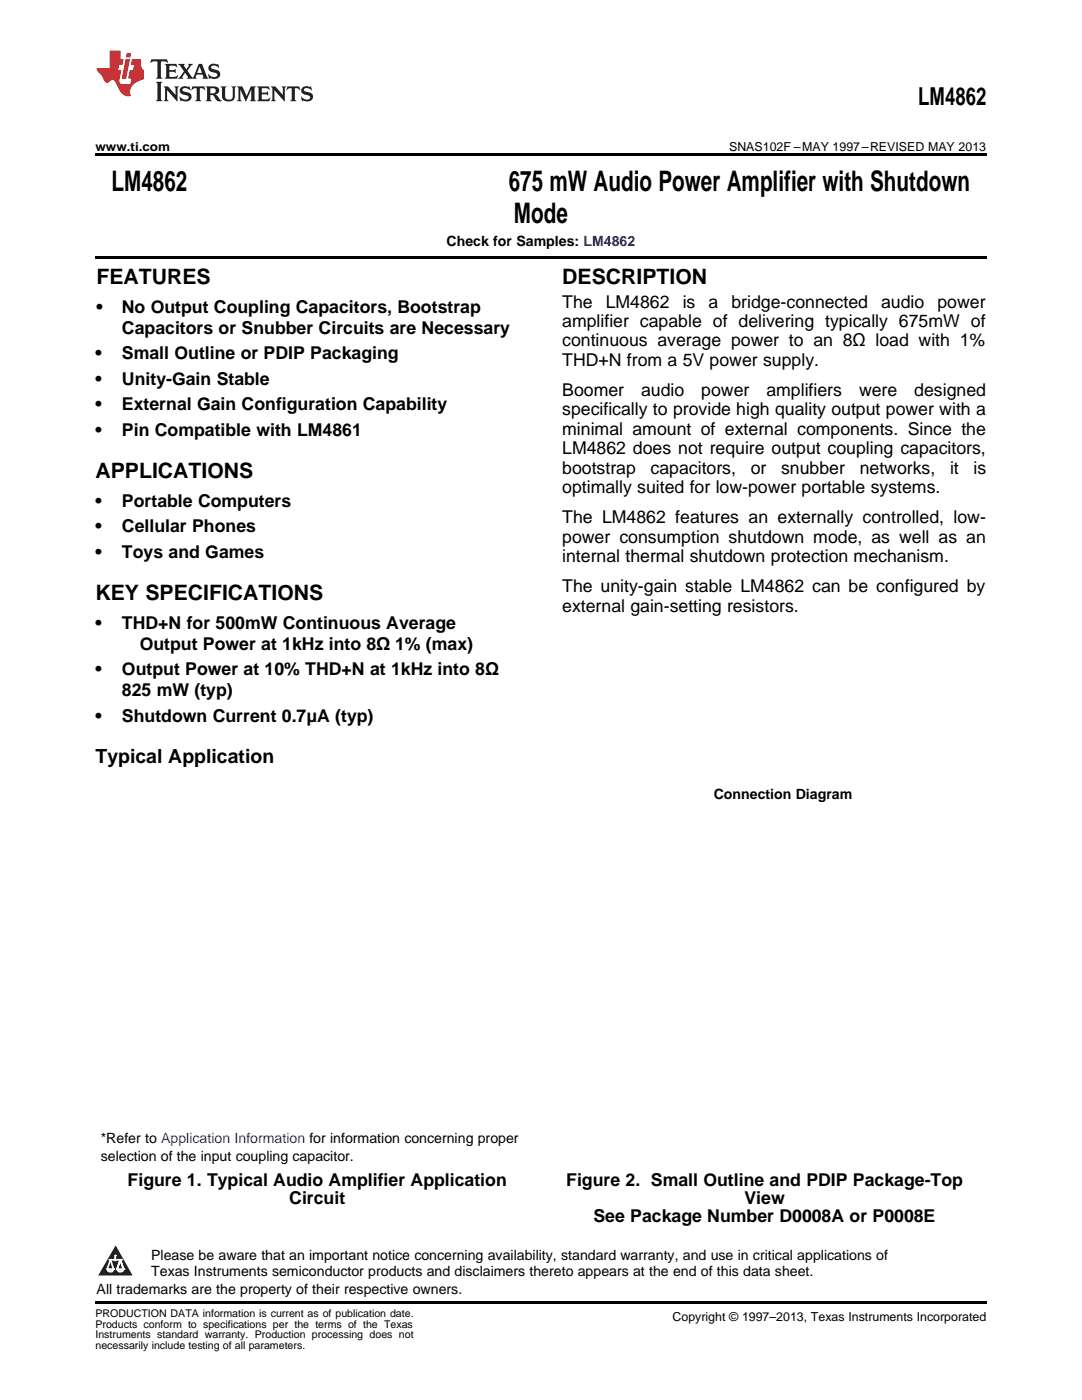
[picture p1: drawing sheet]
<svg xmlns="http://www.w3.org/2000/svg" width="216mm" height="279mm" viewBox="0 0 216 279" stroke-linecap="round" stroke-linejoin="round" font-family="sans-serif">
<defs><g id="words">
<g font-size="5.6">
<text x="22.3" y="38.1">LM4862</text>
<text x="101.5" y="38.1">675 mW Audio Power Amplifier with Shutdown</text>
<text x="102.6" y="44.4">Mode</text>
</g>
<text font-size="4.9" x="183.2" y="21">LM4862</text>
<g font-size="4.2">
<text x="19.2" y="56.7">FEATURES</text>
<text x="112.2" y="56.7">DESCRIPTION</text>
<text x="19" y="95.4">APPLICATIONS</text>
<text x="19" y="119.7">KEY SPECIFICATIONS</text>
</g>
<text font-size="3.9" x="19" y="152.2">Typical Application</text>
<g font-size="3.5">
<text x="19.2" y="62.4">•</text>
<text x="24.3" y="62.4">No Output Coupling Capacitors, Bootstrap</text>
<text x="112.2" y="61.4">The</text>
<text x="112.2" y="65.3">amplifier capable of delivering typically 675mW of</text>
<text x="120.9" y="61.4">LM4862</text>
<text x="136.2" y="61.4">is</text>
<text x="141.4" y="61.4">a</text>
<text x="146" y="61.4">bridge-connected</text>
<text x="175.8" y="61.4">audio</text>
<text x="187.1" y="61.4">power</text>
<text x="19" y="71.7">•</text>
<text x="24.3" y="66.6">Capacitors or Snubber Circuits are Necessary</text>
<text x="24.3" y="71.7">Small Outline or PDIP Packaging</text>
<text x="112.2" y="69.1">continuous average power to an 8Ω load with 1%</text>
<text x="19" y="76.8">•</text>
<text x="24.3" y="76.8">Unity-Gain Stable</text>
<text x="112.2" y="73">THD+N from a 5V power supply.</text>
<text x="19" y="81.8">•</text>
<text x="24.3" y="81.8">External Gain Configuration Capability</text>
<text x="112.2" y="79">Boomer</text>
<text x="112.2" y="82.9">specifically to provide high quality output power with a</text>
<text x="127.9" y="79">audio</text>
<text x="139.9" y="79">power</text>
<text x="152.9" y="79">amplifiers</text>
<text x="171.4" y="79">were</text>
<text x="182.4" y="79">designed</text>
<text x="19" y="86.9">•</text>
<text x="24.3" y="86.9">Pin Compatible with LM4861</text>
<text x="112.2" y="86.8">minimal amount of external components. Since the</text>
<text x="112.2" y="90.7">LM4862 does not require output coupling capacitors,</text>
<text x="112.2" y="94.5">bootstrap</text>
<text x="129.8" y="94.5">capacitors,</text>
<text x="149.8" y="94.5">or</text>
<text x="155.9" y="94.5">snubber</text>
<text x="171.5" y="94.5">networks,</text>
<text x="189.6" y="94.5">it</text>
<text x="194.3" y="94.5">is</text>
<text x="19" y="101.1">•</text>
<text x="24.3" y="101.1">Portable Computers</text>
<text x="112.2" y="98.4">optimally suited for low-power portable systems.</text>
<text x="19" y="106.2">•</text>
<text x="24.3" y="106.2">Cellular Phones</text>
<text x="112.2" y="104.4">The LM4862 features an externally controlled, low-</text>
<text x="19" y="111.3">•</text>
<text x="24.3" y="111.3">Toys and Games</text>
<text x="112.2" y="108.3">power consumption shutdown mode, as well as an</text>
<text x="112.2" y="112.2">internal thermal shutdown protection mechanism.</text>
<text x="112.2" y="118.2">The unity-gain stable LM4862 can be configured by</text>
<text x="19" y="125.4">•</text>
<text x="24.3" y="125.4">THD+N for 500mW Continuous Average</text>
<text x="112.2" y="122.1">external gain-setting resistors.</text>
<text x="27.9" y="129.7">Output Power at 1kHz into 8Ω 1% (max)</text>
<text x="19" y="134.8">•</text>
<text x="24.3" y="134.8">Output Power at 10% THD+N at 1kHz into 8Ω</text>
<text x="24.3" y="139">825 mW (typ)</text>
<text x="19" y="144.1">•</text>
<text x="24.3" y="144.1">Shutdown Current 0.7μA (typ)</text>
<text x="25.5" y="236.7">Figure 1. Typical Audio Amplifier Application</text>
<text x="113" y="236.7">Figure 2. Small Outline and PDIP Package-Top</text>
<text x="57.7" y="240.2">Circuit</text>
<text x="118.4" y="243.9">See Package Number D0008A or P0008E</text>
<text x="148.6" y="240.2">View</text>
</g>
<g font-size="2.8">
<text x="89.1" y="49">Check for Samples: LM4862</text>
<text x="142.4" y="159.5">Connection Diagram</text>
<text x="20.1" y="228.1">*Refer to Application Information for information concerning proper</text>
<text x="20.1" y="231.7">selection of the input coupling capacitor.</text>
<text x="30.2" y="251.5">Please be aware that an important notice concerning availability, standard warranty, and use in critical applications of</text>
<text x="30.2" y="254.7">Texas Instruments semiconductor products and disclaimers thereto appears at the end of this data sheet.</text>
<text x="19.3" y="258.2">All trademarks are the property of their respective owners.</text>
</g>
<g font-size="2.5">
<text x="19" y="30.1">www.ti.com</text>
<text x="145.5" y="30.1">SNAS102F –MAY 1997–REVISED MAY 2013</text>
<text x="134.2" y="263.6">Copyright © 1997–2013, Texas Instruments Incorporated</text>
</g>
<g font-size="2.1">
<text x="19" y="262.9">PRODUCTION DATA information is current as of publication date.</text>
<text x="19" y="265">Products conform to specifications per the terms of the Texas</text>
<text x="19" y="267.1">Instruments standard warranty. Production processing does not</text>
<text x="19" y="269.2">necessarily include testing of all parameters.</text>
</g>
<g font-size=".4" fill="#fff">
<text x="19" y="56.5">1</text>
<text x="19" y="258.2">2</text>
</g>
</g></defs>
<path d="M19 259.7h177.8v.5h-177.8z" fill="#000"/>
<path d="M23.1 248.5l3.4 6.1h-6.9z" fill="#231f20"/>
<path d="M21.4 253.3h1.2l-.3 .5h-.3a.55 .55 0 0 1-.6-.5z" fill-rule="evenodd" fill="#fff"/>
<path d="M21.4 253.3h1.2l-.3 .5h-.3a.55 .55 0 0 1-.6-.5z" fill="none" stroke="#231f20" stroke-width=".34"/>
<path d="M21.4 253.3l1.2 .1-.3 .4h-.5z" fill="none" stroke="#fff" stroke-width=".34"/>
<path d="M23 251.5h.1" fill="none" stroke="#fff" stroke-width=".34"/>
<path d="M23 250.6v.9z" fill="#fff"/>
<path d="M23 250.6v.9z" fill="none" stroke="#fff" stroke-width=".34"/>
<circle cx="23" cy="250.6" r=".17" fill="#fff"/>
<path d="M21.9 251.4h.1" fill="none" stroke="#fff" stroke-width=".34"/>
<path d="M21.9 251.4h2.3z" fill="#fff"/>
<path d="M21.9 251.4h2.3z" fill="none" stroke="#fff" stroke-width=".34"/>
<circle cx="24.2" cy="251.4" r=".17" fill="#fff"/>
<path d="M23.3 253.3h.1" fill="none" stroke="#fff" stroke-width=".34"/>
<path d="M24 251.4l-.7 1.9z" fill="#fff"/>
<path d="M24 251.4l-.7 1.9z" fill="none" stroke="#fff" stroke-width=".34"/>
<path d="M24 251.4l.7 1.9z" fill="#fff"/>
<path d="M24 251.4l.7 1.9z" fill="none" stroke="#fff" stroke-width=".34"/>
<path d="M24.6 253.3h.1" fill="none" stroke="#fff" stroke-width=".34"/>
<circle cx="21.4" cy="253.3" r=".17" fill="#fff"/>
<path d="M22.1 251.4l-.7 1.9z" fill="#fff"/>
<path d="M22.1 251.4l-.7 1.9z" fill="none" stroke="#fff" stroke-width=".34"/>
<path d="M22.1 251.4l.5 1.9z" fill="#fff"/>
<path d="M22.1 251.4l.5 1.9z" fill="none" stroke="#fff" stroke-width=".34"/>
<circle cx="22.6" cy="253.3" r=".17" fill="#fff"/>
<path d="M23.4 253.3h1.3a.65 .65 0 0 1-.7 .5 .65 .65 0 0 1-.6-.5z" fill-rule="evenodd" fill="#fff"/>
<path d="M23.4 253.3h1.3a.65 .65 0 0 1-.7 .5 .65 .65 0 0 1-.6-.5z" fill="none" stroke="#231f20" stroke-width=".34"/>
<path d="M23.4 253.3h1.3l-.4 .5h-.6z" fill="none" stroke="#fff" stroke-width=".34"/>
<path d="M23.3 253.3h.1" fill="none" stroke="#fff" stroke-width=".34"/>
<circle cx="24.7" cy="253.3" r=".17" fill="#fff"/>
<path d="M19 30.6h177.8v.5h-177.8zM19 51h177.8v.6h-177.8z" fill="#000"/>
<path d="M30.2 11.8l-.2 .8a1.31 1.31 0 0 1 1.4-.3v2.9l-.3 .5h1.3l-.3-.5v-2.7l.3-.3a1.09 1.09 0 0 1 1.1 .4l-.2-.8zM32.9 12.8l.3 .4v2l-.3 .5h2.4l.2-.7a1.48 1.48 0 0 1-1.7 .3v-1l1 .1 .2 .2v-.9l-.2 .3h-1v-.7l.2-.2a1.73 1.73 0 0 1 1.4 .3l-.2-.6zM35.5 12.8l1.2 1.4-.7 1-.5 .5h1.1l-.2-.3 .5-.9 .6 .9-.2 .3h2l-.3-.3 .2-.5h1.2l.2 .5-.2 .3h1.2l-.3-.4-1-2.5h-.6l-1.3 2.7-1-1.4 1.1-1.3h-1l.2 .2-.5 .9-.5-.9 .2-.2zM39.8 13.3l.5 1.3h-1zM41.9 12.9a.83 .83 0 0 0-.3 1 .83 .83 0 0 0 .8 .5l.8 .2 .2 .3a1 1 0 0 1-1 .5 1 1 0 0 1-.8-.6l.1 .9 .2-.1a1.65 1.65 0 0 0 2-.5 .89 .89 0 0 0-.8-1.2l-.8-.2-.2-.3a.91 .91 0 0 1 1.6 .2l-.2-.8h-.4a1.34 1.34 0 0 0-1.2 .1zM31.1 16.3l.3 .5v2.9l-.3 .5h1.3l-.3-.5v-2.9l.3-.5zM32.7 17.2l.2 .5v2l-.2 .5h.9l-.3-.5 .1-1.7 2 2.2v-2.5l.3-.5h-.9l.2 .3v1.4l-1.5-1.7zM36.2 17.4a.83 .83 0 0 0-.3 .9 .83 .83 0 0 0 .8 .6l.8 .2 .2 .3a1 1 0 0 1-1 .5 1 1 0 0 1-.8-.6l.1 .9 .2-.1a1.66 1.66 0 0 0 2-.5 .89 .89 0 0 0-.9-1.2l-.7-.2-.2-.3a.91 .91 0 0 1 1.6 .2l-.2-.9-.4 .1a1.36 1.36 0 0 0-1.2 .1zM38.4 17.2l-.2 .9a.61 .61 0 0 1 1.1-.3v1.9l-.4 .5h1.3l-.3-.5v-1.9l.2-.2a.81 .81 0 0 1 .8 .5l-.1-.9zM41 17.2l.3 .5v2l-.3 .5h1.3l-.3-.3v-.9a.72 .72 0 0 1 .9 .6 .85 .85 0 0 0 1.4 .5l-.5-.3-.5-.7-.3-.3a.78 .78 0 0 0 .7-.7 .78 .78 0 0 0-.7-.8zM42 17.7l.2-.1a.6 .6 0 0 1 .7 .1 .6 .6 0 0 1 .1 .7l-.2 .2h-.8zM44 17.2l.3 .3a3.4 3.4 0 0 0 .3 2.4 1.57 1.57 0 0 0 2.2-.3l.1-2.1 .2-.3h-1l.3 .5v1.5a.76 .76 0 0 1-.7 .7 .76 .76 0 0 1-.8-.7v-1.5l.3-.5zM47.3 17.2l.3 .5v2l-.3 .5h.9l-.2-.5v-1.8l1 2.3 1.1-2.3v1.8l-.2 .5h1.2l-.3-.5v-2l.3-.5h-1.1l-.8 2-.8-2zM51.3 17.2l.3 .5v2l-.3 .5h2.4l.2-.7a1.49 1.49 0 0 1-1.6 .3l-.1-1h1l.3 .3v-.9l-.3 .3h-1v-.7l.3-.2a1.73 1.73 0 0 1 1.4 .3l-.3-.7zM54.1 17.2l.3 .5v2l-.3 .5h1l-.4-.5 .1-1.7 2 2.2v-2.5l.3-.5h-.9l.2 .3v1.4l-1.5-1.7zM57.4 17.2l-.2 .9a.8 .8 0 0 1 1-.5v2.1l-.3 .5h1.3l-.4-.5v-1.9l.2-.2a.81 .81 0 0 1 .9 .5l-.2-.9zM60.4 17.4a.83 .83 0 0 0-.3 .9 .83 .83 0 0 0 .8 .6l.8 .2 .2 .3a1 1 0 0 1-1 .5 1 1 0 0 1-.8-.6l.2 .9 .1-.1a1.66 1.66 0 0 0 2-.5 .89 .89 0 0 0-.8-1.2l-.8-.2-.2-.3a.91 .91 0 0 1 1.6 .2l-.2-.9-.3 .1a1.35 1.35 0 0 0-1.3 .1z" fill="#231f20"/>
<path d="M21.9 10.1v3.5h-2.6a2.13 2.13 0 0 0 .9 1.4l.4 .6a.94 .94 0 0 0 1.1 .9 .75 .75 0 0 1 .6-.5 .75 .75 0 0 1 .7 .4l.5 1a2.1 2.1 0 0 0 2.6 1.7 2.2 2.2 0 0 1 1.7-3l.9-.3v-1.8a1.16 1.16 0 0 1-.5-1v-1.2h-1.9l-.2 1.2h.7l-.3 1h-.6l-.3 1.3v.3l.6 .1-.2 1.1h-.9a.93 .93 0 0 1-1.3-.8l.4-2h-.6l.2-1h.6l.3-1.2h-.6v-1.7zM25.1 11.8l-.8 3.9h.9l.7-3.9zM25.3 10.6l-.2 .9h.9l.2-.9z" fill="#ee1d23"/>
<use href="#words"/>
</svg>
